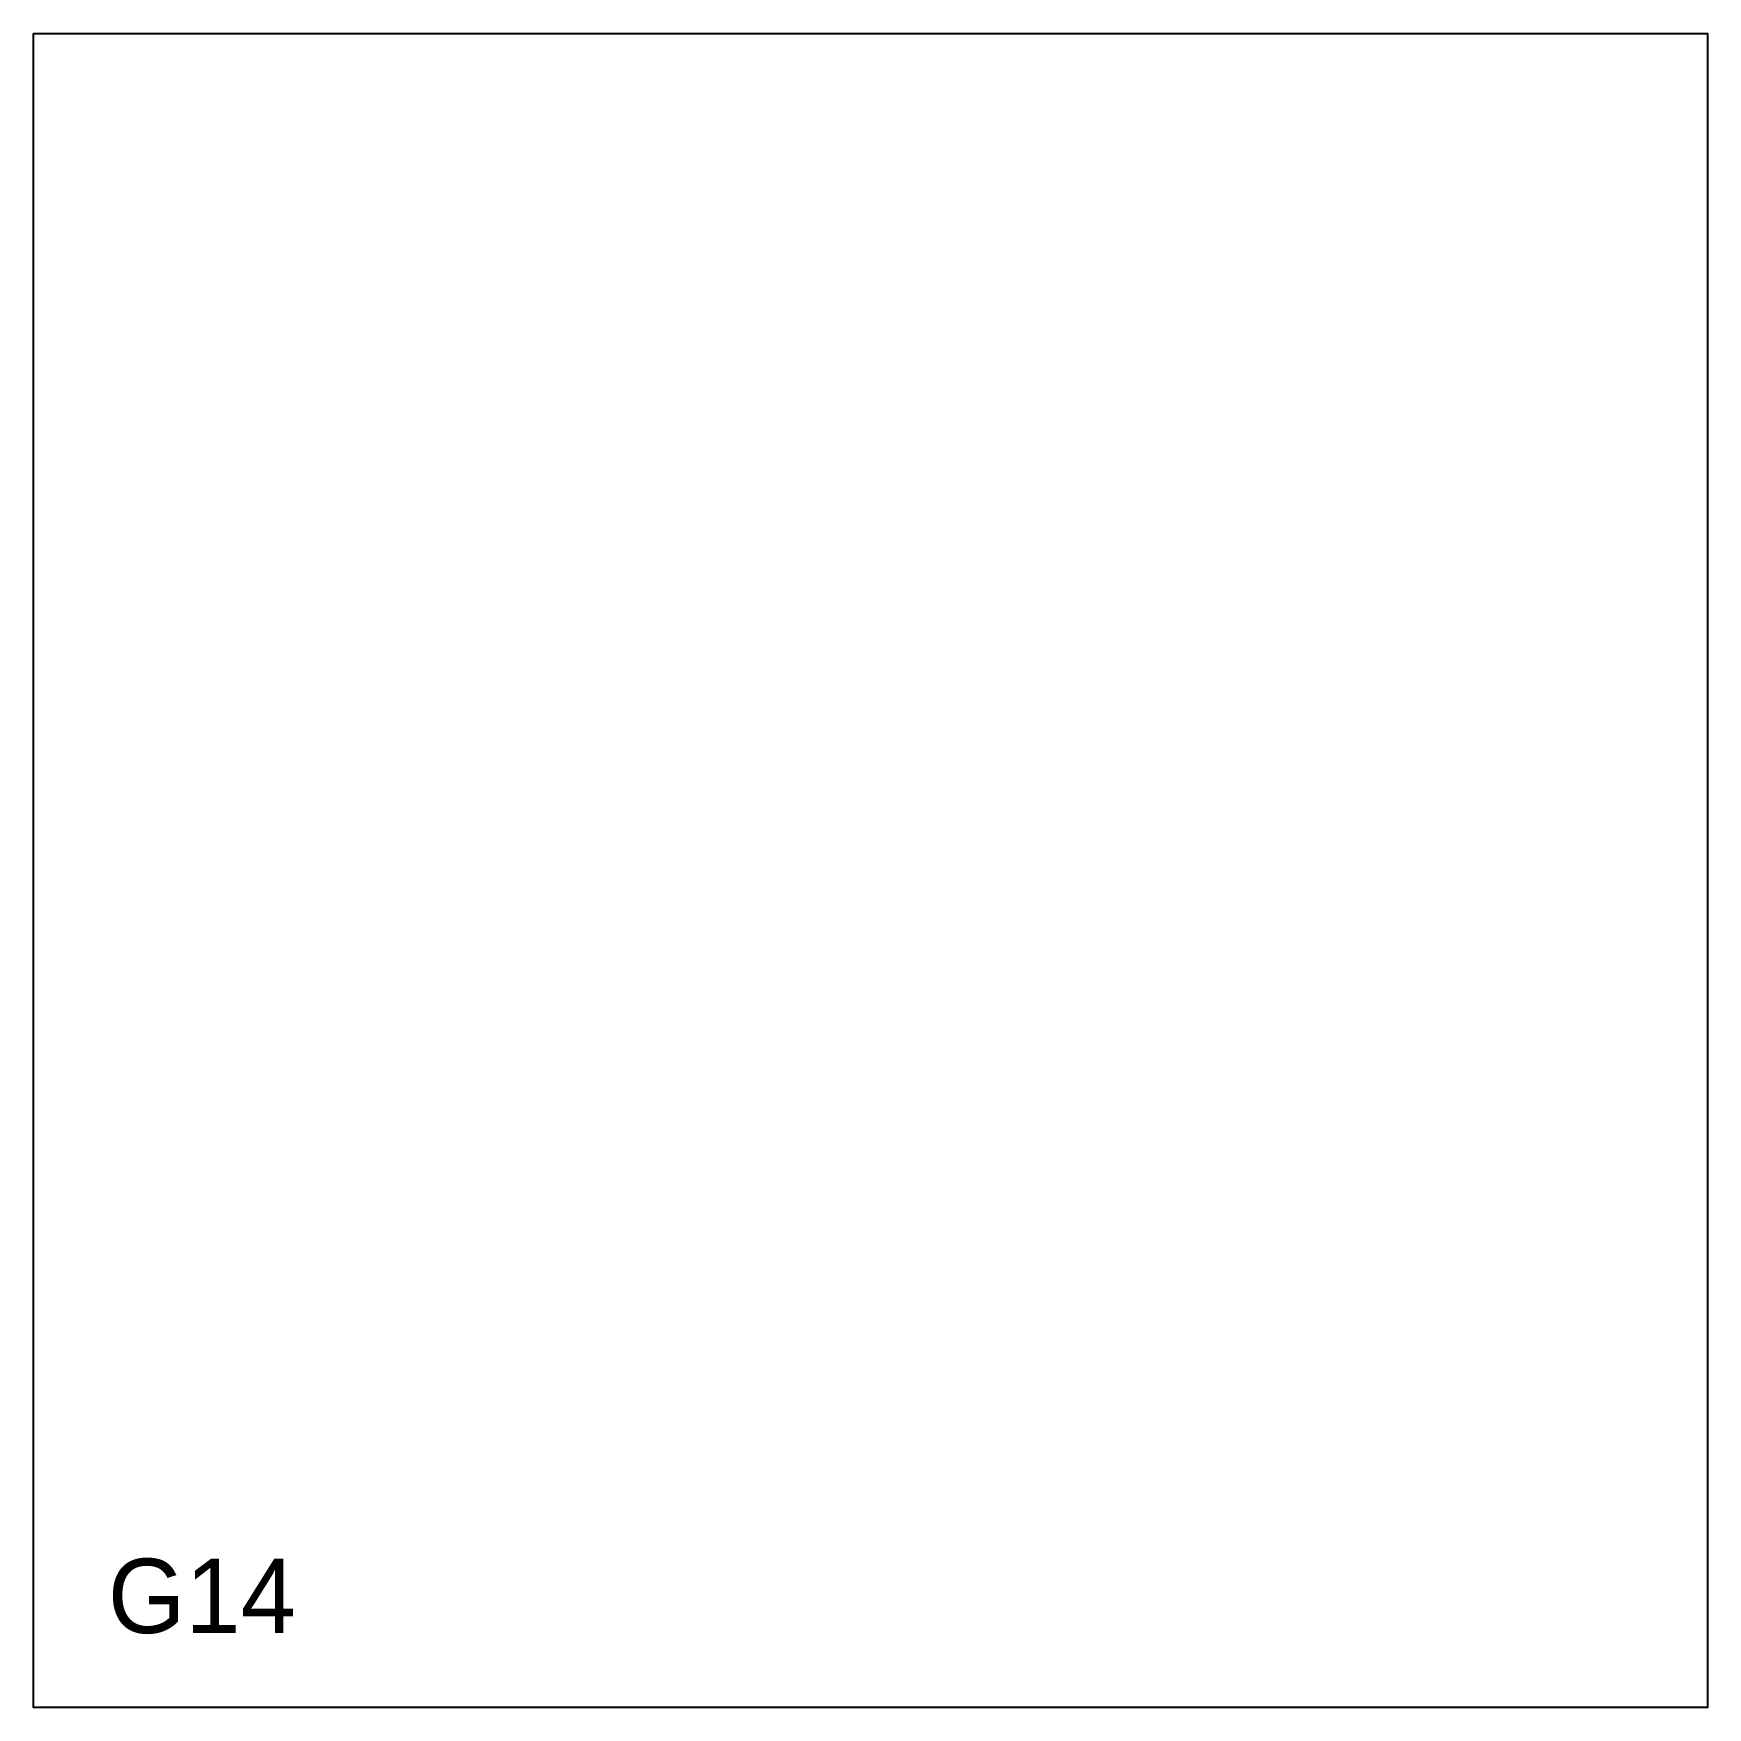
# Model space of a CAD drawing. Header units: millimetres. Extents: x 0 to 900, y 0 to 900.
import ezdxf

# ---------------------------------------------------------------- set-up
doc = ezdxf.new("R2010")
doc.units = ezdxf.units.MM
doc.layers.add('CUT', color=1, linetype='Continuous')
doc.layers.add('ID', color=3, linetype='Continuous')

msp = doc.modelspace()

# ---------------------------------------------------------------- linework, layer by layer
at = {"layer": 'CUT'}
msp.add_lwpolyline([(0, 900), (900, 900), (900, 0), (0, 0), (0, 900)], close=True, dxfattribs=at)

# ---------------------------------------------------------------- texts
at = {"layer": 'ID'}
msp.add_text('G14', height=40, dxfattribs=at).set_placement((40, 40))

doc.saveas('drawing.dxf')
